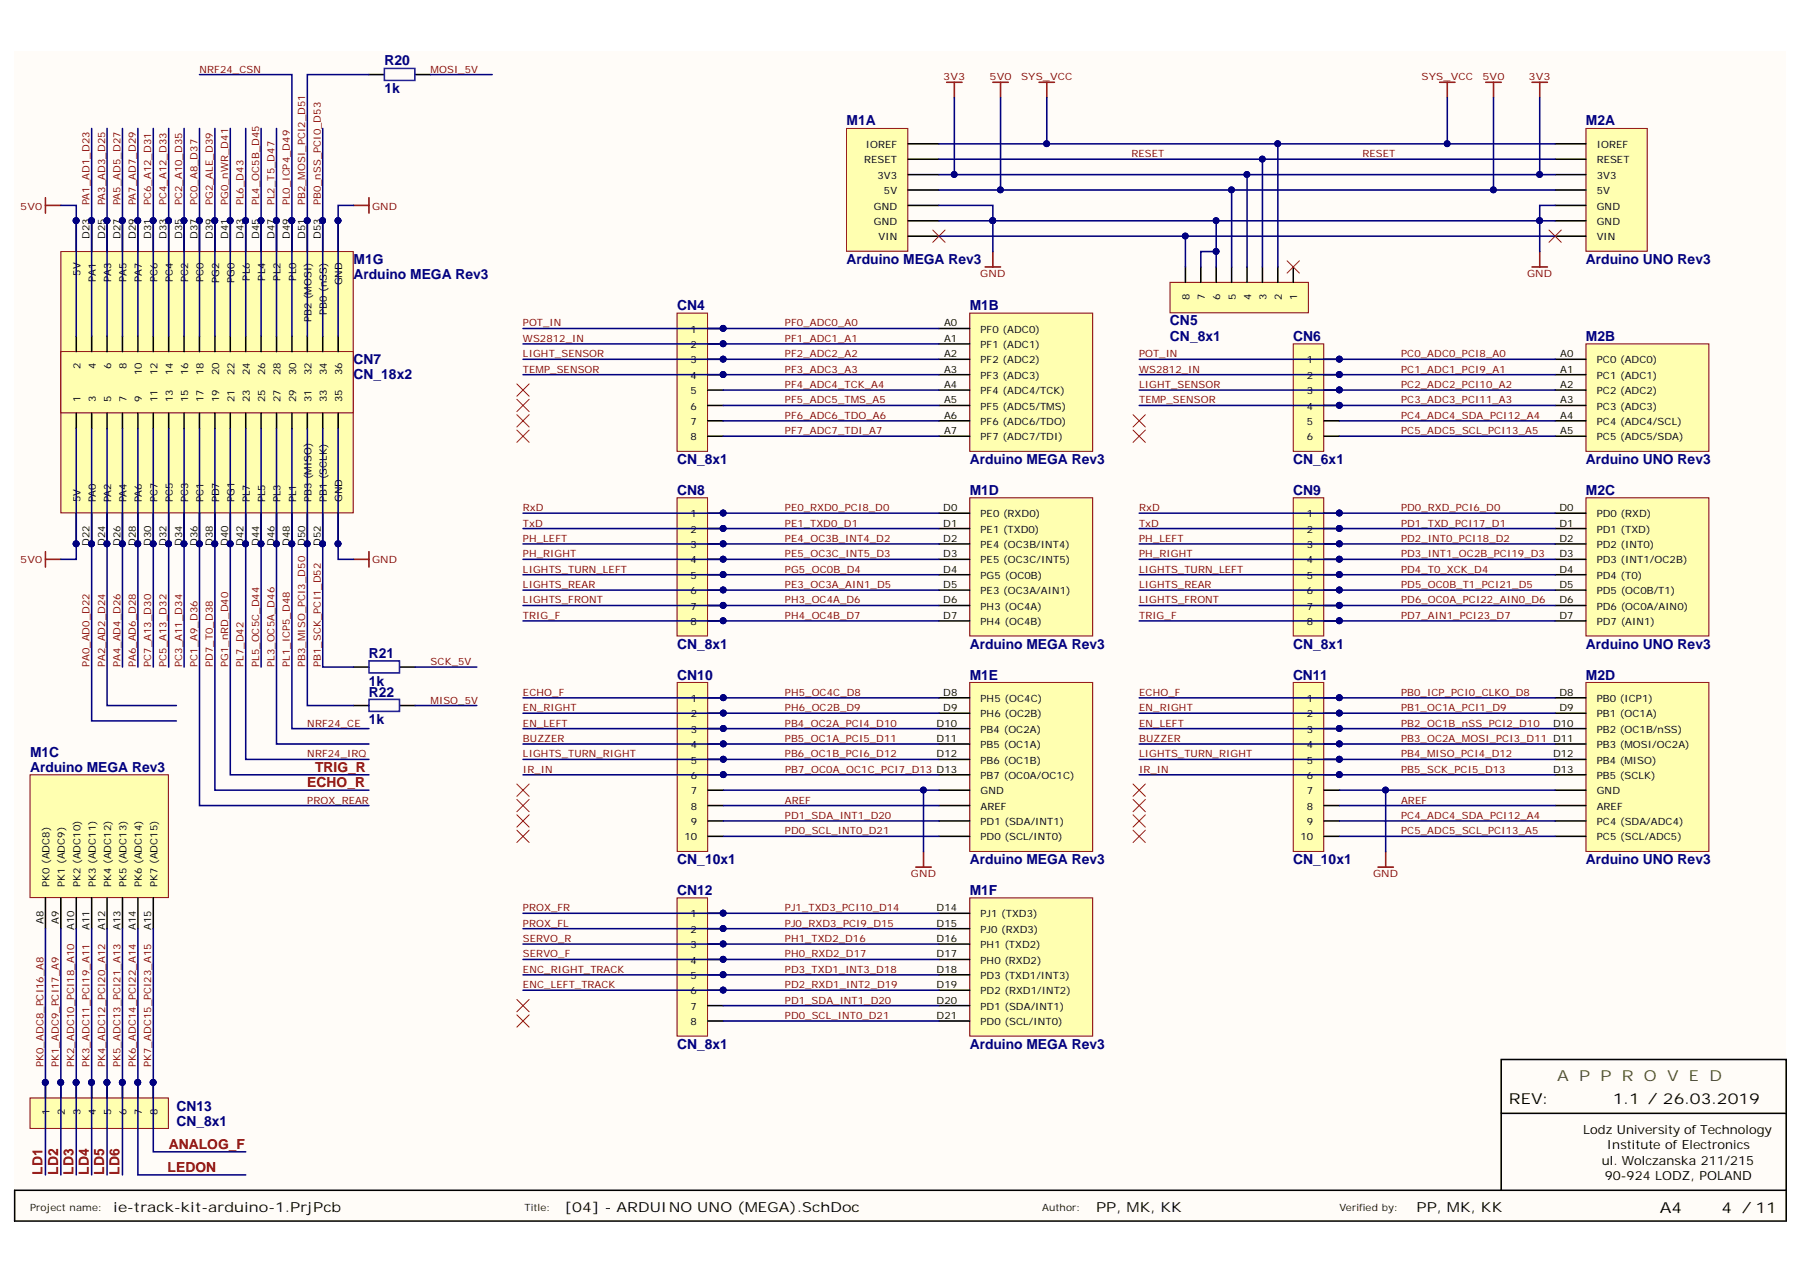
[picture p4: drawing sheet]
<svg xmlns="http://www.w3.org/2000/svg" width="297mm" height="210mm" viewBox="0 0 297 210" stroke-linecap="round" stroke-linejoin="round" font-family="sans-serif">
<defs><g id="words">
<text font-size="2.5" fill="#38761d" x="256.5" y="178.1">A P P R O V E D</text>
<g font-size="2.5">
<text x="248.6" y="181.9">REV:</text>
<text x="265.7" y="181.9">1.1 / 26.03.2019</text>
<text x="273.5" y="199.8">A4</text>
<text x="283.6" y="199.8">4 / 11</text>
</g>
<g font-size="2.3" fill="#000080">
<text x="63.3" y="10.8">R20</text>
<text x="63.3" y="15.3">1k</text>
<text x="139.5" y="20.7">M1A</text>
<text x="261.3" y="20.7">M2A</text>
<text x="58.2" y="43.5">M1G</text>
<text x="58.2" y="46">Arduino MEGA Rev3</text>
<text x="139.5" y="43.5">Arduino MEGA Rev3</text>
<text x="261.3" y="43.5">Arduino UNO Rev3</text>
<text x="111.5" y="51.1">CN4</text>
<text x="159.8" y="51.1">M1B</text>
<text x="192.7" y="53.6">CN5</text>
<text x="58.2" y="60">CN7</text>
<text x="192.7" y="56.2">CN_8x1</text>
<text x="213.1" y="56.2">CN6</text>
<text x="261.3" y="56.2">M2B</text>
<text x="58.2" y="62.5">CN_18x2</text>
<text x="111.5" y="76.4">CN_8x1</text>
<text x="159.8" y="76.4">Arduino MEGA Rev3</text>
<text x="213.1" y="76.4">CN_6x1</text>
<text x="261.3" y="76.4">Arduino UNO Rev3</text>
<text x="111.5" y="81.6">CN8</text>
<text x="159.8" y="81.6">M1D</text>
<text x="213.1" y="81.6">CN9</text>
<text x="261.3" y="81.6">M2C</text>
<text x="111.5" y="106.9">CN_8x1</text>
<text x="159.8" y="106.9">Arduino MEGA Rev3</text>
<text x="213.1" y="106.9">CN_8x1</text>
<text x="261.3" y="106.9">Arduino UNO Rev3</text>
<text x="60.8" y="113">1k</text>
<text x="60.8" y="108.4">R21</text>
<text x="111.6" y="112">CN10</text>
<text x="159.8" y="112">M1E</text>
<text x="213.1" y="112">CN11</text>
<text x="261.3" y="112">M2D</text>
<text x="60.8" y="119.3">1k</text>
<text x="60.8" y="114.8">R22</text>
<text x="4.9" y="124.7">M1C</text>
<text x="4.9" y="127.2">Arduino MEGA Rev3</text>
<text x="111.6" y="142.4">CN_10x1</text>
<text x="159.8" y="142.4">Arduino MEGA Rev3</text>
<text x="213.1" y="142.4">CN_10x1</text>
<text x="261.3" y="142.4">Arduino UNO Rev3</text>
<text x="111.5" y="147.5">CN12</text>
<text x="159.8" y="147.5">M1F</text>
<text x="111.5" y="172.8">CN_8x1</text>
<text x="159.8" y="172.8">Arduino MEGA Rev3</text>
<text x="29.1" y="183">CN13</text>
<text x="29.1" y="185.5">CN_8x1</text>
</g>
<g font-size="2.3" fill="#800000">
<text x="50.6" y="129.7">ECHO_R</text>
<text x="51.9" y="127.2">TRIG_R</text>
<text x="27.8" y="189.3">ANALOG_F</text>
<text x="7" y="193.6" transform="rotate(-90 7 193.6)">LD1</text>
<text x="9.6" y="193.6" transform="rotate(-90 9.6 193.6)">LD2</text>
<text x="12.1" y="193.6" transform="rotate(-90 12.1 193.6)">LD3</text>
<text x="14.6" y="193.6" transform="rotate(-90 14.6 193.6)">LD4</text>
<text x="17.2" y="193.6" transform="rotate(-90 17.2 193.6)">LD5</text>
<text x="19.7" y="193.6" transform="rotate(-90 19.7 193.6)">LD6</text>
<text x="27.6" y="193.1">LEDON</text>
</g>
<g font-size="2.3">
<text x="18.7" y="199.7">ie-track-kit-arduino-1.PrjPcb</text>
<text x="93" y="199.7">[04] - ARDUINO UNO (MEGA).SchDoc</text>
<text x="180.6" y="199.7">PP, MK, KK</text>
<text x="233.4" y="199.7">PP, MK, KK</text>
</g>
<g font-size="2.1">
<text x="260.8" y="186.8">Lodz University of Technology</text>
<text x="263.9" y="191.9">ul. Wolczanska 211/215</text>
<text x="264.7" y="189.4">Institute of Electronics</text>
<text x="264.4" y="194.4">90-924 LODZ, POLAND</text>
</g>
<g font-size="1.7" fill="#800000">
<text x="14.8" y="33.8" transform="rotate(-90 14.8 33.8)">PA1_AD1_D23</text>
<text x="17.3" y="33.8" transform="rotate(-90 17.3 33.8)">PA3_AD3_D25</text>
<text x="19.8" y="33.8" transform="rotate(-90 19.8 33.8)">PA5_AD5_D27</text>
<text x="22.4" y="33.8" transform="rotate(-90 22.4 33.8)">PA7_AD7_D29</text>
<text x="24.9" y="33.8" transform="rotate(-90 24.9 33.8)">PC6_A12_D31</text>
<text x="27.5" y="33.8" transform="rotate(-90 27.5 33.8)">PC4_A12_D33</text>
<text x="30" y="33.8" transform="rotate(-90 30 33.8)">PC2_A10_D35</text>
<text x="32.5" y="33.8" transform="rotate(-90 32.5 33.8)">PC0_A8_D37</text>
<text x="35.1" y="33.8" transform="rotate(-90 35.1 33.8)">PG2_ALE_D39</text>
<text x="37.6" y="33.8" transform="rotate(-90 37.6 33.8)">PG0_nWR_D41</text>
<text x="40.1" y="33.8" transform="rotate(-90 40.1 33.8)">PL6_D43</text>
<text x="42.7" y="33.8" transform="rotate(-90 42.7 33.8)">PL4_OC5B_D45</text>
<text x="45.2" y="33.8" transform="rotate(-90 45.2 33.8)">PL2_T5_D47</text>
<text x="47.8" y="33.8" transform="rotate(-90 47.8 33.8)">PL0_ICP4_D49</text>
<text x="50.3" y="33.8" transform="rotate(-90 50.3 33.8)">PB2_MOSI_PCI2_D51</text>
<text x="52.8" y="33.8" transform="rotate(-90 52.8 33.8)">PB0_nSS_PCI0_D53</text>
<text x="14.8" y="109.9" transform="rotate(-90 14.8 109.9)">PA0_AD0_D22</text>
<text x="17.3" y="109.9" transform="rotate(-90 17.3 109.9)">PA2_AD2_D24</text>
<text x="19.8" y="109.9" transform="rotate(-90 19.8 109.9)">PA4_AD4_D26</text>
<text x="22.4" y="109.9" transform="rotate(-90 22.4 109.9)">PA6_AD6_D28</text>
<text x="24.9" y="109.9" transform="rotate(-90 24.9 109.9)">PC7_A13_D30</text>
<text x="27.5" y="109.9" transform="rotate(-90 27.5 109.9)">PC5_A13_D32</text>
<text x="30" y="109.9" transform="rotate(-90 30 109.9)">PC3_A11_D34</text>
<text x="32.5" y="109.9" transform="rotate(-90 32.5 109.9)">PC1_A9_D36</text>
<text x="35.1" y="109.9" transform="rotate(-90 35.1 109.9)">PD7_T0_D38</text>
<text x="37.6" y="109.9" transform="rotate(-90 37.6 109.9)">PG1_nRD_D40</text>
<text x="40.1" y="109.9" transform="rotate(-90 40.1 109.9)">PL7_D42</text>
<text x="42.7" y="109.9" transform="rotate(-90 42.7 109.9)">PL5_OC5C_D44</text>
<text x="45.2" y="109.9" transform="rotate(-90 45.2 109.9)">PL3_OC5A_D46</text>
<text x="47.8" y="109.9" transform="rotate(-90 47.8 109.9)">PL1_ICP5_D48</text>
<text x="50.3" y="109.9" transform="rotate(-90 50.3 109.9)">PB3_MISO_PCI3_D50</text>
<text x="52.8" y="109.9" transform="rotate(-90 52.8 109.9)">PB1_SCK_PCI1_D52</text>
<text x="7.1" y="175.8" transform="rotate(-90 7.1 175.8)">PK0_ADC8_PCI16_A8</text>
<text x="9.7" y="175.8" transform="rotate(-90 9.7 175.8)">PK1_ADC9_PCI17_A9</text>
<text x="12.2" y="175.8" transform="rotate(-90 12.2 175.8)">PK2_ADC10_PCI18_A10</text>
<text x="14.8" y="175.8" transform="rotate(-90 14.8 175.8)">PK3_ADC11_PCI19_A11</text>
<text x="17.3" y="175.8" transform="rotate(-90 17.3 175.8)">PK4_ADC12_PCI20_A12</text>
<text x="19.8" y="175.8" transform="rotate(-90 19.8 175.8)">PK5_ADC13_PCI21_A13</text>
<text x="22.4" y="175.8" transform="rotate(-90 22.4 175.8)">PK6_ADC14_PCI22_A14</text>
<text x="24.9" y="175.8" transform="rotate(-90 24.9 175.8)">PK7_ADC15_PCI23_A15</text>
</g>
<g font-size="1.7">
<text x="14.8" y="39.4" transform="rotate(-90 14.8 39.4)">D23</text>
<text x="17.3" y="39.4" transform="rotate(-90 17.3 39.4)">D25</text>
<text x="19.8" y="39.4" transform="rotate(-90 19.8 39.4)">D27</text>
<text x="22.4" y="39.4" transform="rotate(-90 22.4 39.4)">D29</text>
<text x="24.9" y="39.4" transform="rotate(-90 24.9 39.4)">D31</text>
<text x="27.5" y="39.4" transform="rotate(-90 27.5 39.4)">D33</text>
<text x="30" y="39.4" transform="rotate(-90 30 39.4)">D35</text>
<text x="32.5" y="39.4" transform="rotate(-90 32.5 39.4)">D37</text>
<text x="35.1" y="39.4" transform="rotate(-90 35.1 39.4)">D39</text>
<text x="37.6" y="39.4" transform="rotate(-90 37.6 39.4)">D41</text>
<text x="40.1" y="39.4" transform="rotate(-90 40.1 39.4)">D43</text>
<text x="42.7" y="39.4" transform="rotate(-90 42.7 39.4)">D45</text>
<text x="45.2" y="39.4" transform="rotate(-90 45.2 39.4)">D47</text>
<text x="47.8" y="39.4" transform="rotate(-90 47.8 39.4)">D49</text>
<text x="50.3" y="39.4" transform="rotate(-90 50.3 39.4)">D51</text>
<text x="52.8" y="39.4" transform="rotate(-90 52.8 39.4)">D53</text>
<text x="13.2" y="45.4" transform="rotate(-90 13.2 45.4)">5V</text>
<text x="15.8" y="46.4" transform="rotate(-90 15.8 46.4)">PA1</text>
<text x="18.3" y="46.4" transform="rotate(-90 18.3 46.4)">PA3</text>
<text x="20.9" y="46.4" transform="rotate(-90 20.9 46.4)">PA5</text>
<text x="23.4" y="46.4" transform="rotate(-90 23.4 46.4)">PA7</text>
<text x="25.9" y="46.4" transform="rotate(-90 25.9 46.4)">PC6</text>
<text x="28.5" y="46.4" transform="rotate(-90 28.5 46.4)">PC4</text>
<text x="31" y="46.4" transform="rotate(-90 31 46.4)">PC2</text>
<text x="33.5" y="46.4" transform="rotate(-90 33.5 46.4)">PC0</text>
<text x="36.1" y="46.6" transform="rotate(-90 36.1 46.6)">PG2</text>
<text x="38.6" y="46.6" transform="rotate(-90 38.6 46.6)">PG0</text>
<text x="41.2" y="46.2" transform="rotate(-90 41.2 46.2)">PL6</text>
<text x="43.7" y="46.2" transform="rotate(-90 43.7 46.2)">PL4</text>
<text x="46.2" y="46.2" transform="rotate(-90 46.2 46.2)">PL2</text>
<text x="48.8" y="46.2" transform="rotate(-90 48.8 46.2)">PL0</text>
<text x="56.4" y="47" transform="rotate(-90 56.4 47)">GND</text>
<text x="51.3" y="53.1" transform="rotate(-90 51.3 53.1)">PB2 (MOSI)</text>
<text x="53.8" y="51.8" transform="rotate(-90 53.8 51.8)">PB0 (nSS)</text>
<text x="196" y="49.4" transform="rotate(-90 196 49.4)">8</text>
<text x="198.5" y="49.4" transform="rotate(-90 198.5 49.4)">7</text>
<text x="201" y="49.4" transform="rotate(-90 201 49.4)">6</text>
<text x="203.6" y="49.4" transform="rotate(-90 203.6 49.4)">5</text>
<text x="206.1" y="49.4" transform="rotate(-90 206.1 49.4)">4</text>
<text x="208.7" y="49.4" transform="rotate(-90 208.7 49.4)">3</text>
<text x="211.2" y="49.4" transform="rotate(-90 211.2 49.4)">2</text>
<text x="213.7" y="49.4" transform="rotate(-90 213.7 49.4)">1</text>
<text x="13.2" y="60.8" transform="rotate(-90 13.2 60.8)">2</text>
<text x="15.8" y="60.8" transform="rotate(-90 15.8 60.8)">4</text>
<text x="18.3" y="60.8" transform="rotate(-90 18.3 60.8)">6</text>
<text x="20.9" y="60.8" transform="rotate(-90 20.9 60.8)">8</text>
<text x="23.4" y="61.8" transform="rotate(-90 23.4 61.8)">10</text>
<text x="25.9" y="61.8" transform="rotate(-90 25.9 61.8)">12</text>
<text x="28.5" y="61.8" transform="rotate(-90 28.5 61.8)">14</text>
<text x="31" y="61.8" transform="rotate(-90 31 61.8)">16</text>
<text x="33.5" y="61.8" transform="rotate(-90 33.5 61.8)">18</text>
<text x="36.1" y="61.8" transform="rotate(-90 36.1 61.8)">20</text>
<text x="38.6" y="61.8" transform="rotate(-90 38.6 61.8)">22</text>
<text x="41.2" y="61.8" transform="rotate(-90 41.2 61.8)">24</text>
<text x="43.7" y="61.8" transform="rotate(-90 43.7 61.8)">26</text>
<text x="46.2" y="61.8" transform="rotate(-90 46.2 61.8)">28</text>
<text x="48.8" y="61.8" transform="rotate(-90 48.8 61.8)">30</text>
<text x="51.3" y="61.8" transform="rotate(-90 51.3 61.8)">32</text>
<text x="53.8" y="61.8" transform="rotate(-90 53.8 61.8)">34</text>
<text x="56.4" y="61.8" transform="rotate(-90 56.4 61.8)">36</text>
<text x="13.2" y="66.3" transform="rotate(-90 13.2 66.3)">1</text>
<text x="15.8" y="66.3" transform="rotate(-90 15.8 66.3)">3</text>
<text x="18.3" y="66.3" transform="rotate(-90 18.3 66.3)">5</text>
<text x="20.9" y="66.3" transform="rotate(-90 20.9 66.3)">7</text>
<text x="23.4" y="66.3" transform="rotate(-90 23.4 66.3)">9</text>
<text x="25.9" y="66.3" transform="rotate(-90 25.9 66.3)">11</text>
<text x="28.5" y="66.3" transform="rotate(-90 28.5 66.3)">13</text>
<text x="31" y="66.3" transform="rotate(-90 31 66.3)">15</text>
<text x="33.5" y="66.3" transform="rotate(-90 33.5 66.3)">17</text>
<text x="36.1" y="66.3" transform="rotate(-90 36.1 66.3)">19</text>
<text x="38.6" y="66.3" transform="rotate(-90 38.6 66.3)">21</text>
<text x="41.2" y="66.3" transform="rotate(-90 41.2 66.3)">23</text>
<text x="43.7" y="66.3" transform="rotate(-90 43.7 66.3)">25</text>
<text x="46.2" y="66.3" transform="rotate(-90 46.2 66.3)">27</text>
<text x="48.8" y="66.3" transform="rotate(-90 48.8 66.3)">29</text>
<text x="51.3" y="66.3" transform="rotate(-90 51.3 66.3)">31</text>
<text x="53.8" y="66.3" transform="rotate(-90 53.8 66.3)">33</text>
<text x="56.4" y="66.3" transform="rotate(-90 56.4 66.3)">35</text>
<text x="13.2" y="82.8" transform="rotate(-90 13.2 82.8)">5V</text>
<text x="15.8" y="82.8" transform="rotate(-90 15.8 82.8)">PA0</text>
<text x="18.3" y="82.8" transform="rotate(-90 18.3 82.8)">PA2</text>
<text x="20.9" y="82.8" transform="rotate(-90 20.9 82.8)">PA4</text>
<text x="23.4" y="82.8" transform="rotate(-90 23.4 82.8)">PA6</text>
<text x="25.9" y="82.8" transform="rotate(-90 25.9 82.8)">PC7</text>
<text x="28.5" y="82.8" transform="rotate(-90 28.5 82.8)">PC5</text>
<text x="31" y="82.8" transform="rotate(-90 31 82.8)">PC3</text>
<text x="33.5" y="82.8" transform="rotate(-90 33.5 82.8)">PC1</text>
<text x="36.1" y="82.8" transform="rotate(-90 36.1 82.8)">PD7</text>
<text x="38.6" y="82.8" transform="rotate(-90 38.6 82.8)">PG1</text>
<text x="41.2" y="82.8" transform="rotate(-90 41.2 82.8)">PL7</text>
<text x="43.7" y="82.8" transform="rotate(-90 43.7 82.8)">PL5</text>
<text x="46.2" y="82.8" transform="rotate(-90 46.2 82.8)">PL3</text>
<text x="48.8" y="82.8" transform="rotate(-90 48.8 82.8)">PL1</text>
<text x="51.3" y="82.8" transform="rotate(-90 51.3 82.8)">PB3 (MISO)</text>
<text x="53.8" y="82.8" transform="rotate(-90 53.8 82.8)">PB1 (SCLK)</text>
<text x="56.4" y="82.8" transform="rotate(-90 56.4 82.8)">GND</text>
<text x="14.8" y="90" transform="rotate(-90 14.8 90)">D22</text>
<text x="17.3" y="90" transform="rotate(-90 17.3 90)">D24</text>
<text x="19.8" y="90" transform="rotate(-90 19.8 90)">D26</text>
<text x="22.4" y="90" transform="rotate(-90 22.4 90)">D28</text>
<text x="24.9" y="90" transform="rotate(-90 24.9 90)">D30</text>
<text x="27.5" y="90" transform="rotate(-90 27.5 90)">D32</text>
<text x="30" y="90" transform="rotate(-90 30 90)">D34</text>
<text x="32.5" y="90" transform="rotate(-90 32.5 90)">D36</text>
<text x="35.1" y="90" transform="rotate(-90 35.1 90)">D38</text>
<text x="37.6" y="90" transform="rotate(-90 37.6 90)">D40</text>
<text x="40.1" y="90" transform="rotate(-90 40.1 90)">D42</text>
<text x="42.7" y="90" transform="rotate(-90 42.7 90)">D44</text>
<text x="45.2" y="90" transform="rotate(-90 45.2 90)">D46</text>
<text x="47.8" y="90" transform="rotate(-90 47.8 90)">D48</text>
<text x="50.3" y="90" transform="rotate(-90 50.3 90)">D50</text>
<text x="52.8" y="90" transform="rotate(-90 52.8 90)">D52</text>
<text x="8.2" y="146.2" transform="rotate(-90 8.2 146.2)">PK0 (ADC8)</text>
<text x="10.7" y="146.2" transform="rotate(-90 10.7 146.2)">PK1 (ADC9)</text>
<text x="13.2" y="146.2" transform="rotate(-90 13.2 146.2)">PK2 (ADC10)</text>
<text x="15.8" y="146.2" transform="rotate(-90 15.8 146.2)">PK3 (ADC11)</text>
<text x="18.3" y="146.2" transform="rotate(-90 18.3 146.2)">PK4 (ADC12)</text>
<text x="20.9" y="146.2" transform="rotate(-90 20.9 146.2)">PK5 (ADC13)</text>
<text x="23.4" y="146.2" transform="rotate(-90 23.4 146.2)">PK6 (ADC14)</text>
<text x="25.9" y="146.2" transform="rotate(-90 25.9 146.2)">PK7 (ADC15)</text>
<text x="7.1" y="152.2" transform="rotate(-90 7.1 152.2)">A8</text>
<text x="9.7" y="152.2" transform="rotate(-90 9.7 152.2)">A9</text>
<text x="12.2" y="153.2" transform="rotate(-90 12.2 153.2)">A10</text>
<text x="14.8" y="153.2" transform="rotate(-90 14.8 153.2)">A11</text>
<text x="17.3" y="153.2" transform="rotate(-90 17.3 153.2)">A12</text>
<text x="19.8" y="153.2" transform="rotate(-90 19.8 153.2)">A13</text>
<text x="22.4" y="153.2" transform="rotate(-90 22.4 153.2)">A14</text>
<text x="24.9" y="153.2" transform="rotate(-90 24.9 153.2)">A15</text>
<text x="8.2" y="183.7" transform="rotate(-90 8.2 183.7)">1</text>
<text x="10.7" y="183.7" transform="rotate(-90 10.7 183.7)">2</text>
<text x="13.2" y="183.7" transform="rotate(-90 13.2 183.7)">3</text>
<text x="15.8" y="183.7" transform="rotate(-90 15.8 183.7)">4</text>
<text x="18.3" y="183.7" transform="rotate(-90 18.3 183.7)">5</text>
<text x="20.9" y="183.7" transform="rotate(-90 20.9 183.7)">6</text>
<text x="23.4" y="183.7" transform="rotate(-90 23.4 183.7)">7</text>
<text x="25.9" y="183.7" transform="rotate(-90 25.9 183.7)">8</text>
</g>
<g font-size="1.6" fill="#800000">
<text x="32.9" y="12">NRF24_CSN</text>
<text x="70.9" y="12">MOSI_5V</text>
<text x="155.4" y="13.2">3V3</text>
<text x="163" y="13.2">5V0</text>
<text x="168.2" y="13.2">SYS_VCC</text>
<text x="234.2" y="13.2">SYS_VCC</text>
<text x="244.2" y="13.2">5V0</text>
<text x="251.8" y="13.2">3V3</text>
<text x="186.4" y="25.9">RESET</text>
<text x="224.5" y="25.9">RESET</text>
<text x="3.3" y="34.5">5V0</text>
<text x="61.3" y="34.5">GND</text>
<text x="161.5" y="45.7">GND</text>
<text x="251.6" y="45.7">GND</text>
<text x="86.2" y="53.8">POT_IN</text>
<text x="129.3" y="53.8">PF0_ADC0_A0</text>
<text x="86.2" y="58.9">LIGHT_SENSOR</text>
<text x="86.2" y="56.3">WS2812_IN</text>
<text x="129.3" y="56.3">PF1_ADC1_A1</text>
<text x="129.3" y="58.9">PF2_ADC2_A2</text>
<text x="187.7" y="58.9">POT_IN</text>
<text x="230.8" y="58.9">PC0_ADC0_PCI8_A0</text>
<text x="86.2" y="61.4">TEMP_SENSOR</text>
<text x="129.3" y="61.4">PF3_ADC3_A3</text>
<text x="129.3" y="63.9">PF4_ADC4_TCK_A4</text>
<text x="187.7" y="61.4">WS2812_IN</text>
<text x="187.7" y="63.9">LIGHT_SENSOR</text>
<text x="230.8" y="61.4">PC1_ADC1_PCI9_A1</text>
<text x="230.8" y="63.9">PC2_ADC2_PCI10_A2</text>
<text x="129.3" y="66.5">PF5_ADC5_TMS_A5</text>
<text x="129.3" y="69">PF6_ADC6_TDO_A6</text>
<text x="129.3" y="71.5">PF7_ADC7_TDI_A7</text>
<text x="187.7" y="66.5">TEMP_SENSOR</text>
<text x="230.8" y="66.5">PC3_ADC3_PCI11_A3</text>
<text x="230.8" y="69">PC4_ADC4_SDA_PCI12_A4</text>
<text x="230.8" y="71.5">PC5_ADC5_SCL_PCI13_A5</text>
<text x="86.2" y="89.3">PH_LEFT</text>
<text x="86.2" y="84.2">RxD</text>
<text x="86.2" y="86.8">TxD</text>
<text x="129.3" y="84.2">PE0_RXD0_PCI8_D0</text>
<text x="129.3" y="86.8">PE1_TXD0_D1</text>
<text x="129.3" y="89.3">PE4_OC3B_INT4_D2</text>
<text x="187.7" y="89.3">PH_LEFT</text>
<text x="187.7" y="84.2">RxD</text>
<text x="187.7" y="86.8">TxD</text>
<text x="230.8" y="84.2">PD0_RXD_PCI6_D0</text>
<text x="230.8" y="86.8">PD1_TXD_PCI17_D1</text>
<text x="230.8" y="89.3">PD2_INT0_PCI18_D2</text>
<text x="3.3" y="92.8">5V0</text>
<text x="61.3" y="92.8">GND</text>
<text x="86.2" y="94.4">LIGHTS_TURN_LEFT</text>
<text x="86.2" y="91.8">PH_RIGHT</text>
<text x="129.3" y="91.8">PE5_OC3C_INT5_D3</text>
<text x="129.3" y="94.4">PG5_OC0B_D4</text>
<text x="187.7" y="94.4">LIGHTS_TURN_LEFT</text>
<text x="187.7" y="91.8">PH_RIGHT</text>
<text x="230.8" y="91.8">PD3_INT1_OC2B_PCI19_D3</text>
<text x="230.8" y="94.4">PD4_T0_XCK_D4</text>
<text x="86.2" y="96.9">LIGHTS_REAR</text>
<text x="86.2" y="99.4">LIGHTS_FRONT</text>
<text x="86.2" y="102">TRIG_F</text>
<text x="129.3" y="96.9">PE3_OC3A_AIN1_D5</text>
<text x="129.3" y="99.4">PH3_OC4A_D6</text>
<text x="129.3" y="102">PH4_OC4B_D7</text>
<text x="187.7" y="96.9">LIGHTS_REAR</text>
<text x="187.7" y="99.4">LIGHTS_FRONT</text>
<text x="187.7" y="102">TRIG_F</text>
<text x="230.8" y="96.9">PD5_OC0B_T1_PCI21_D5</text>
<text x="230.8" y="99.4">PD6_OC0A_PCI22_AIN0_D6</text>
<text x="230.8" y="102">PD7_AIN1_PCI23_D7</text>
<text x="70.9" y="109.6">SCK_5V</text>
<text x="50.6" y="119.7">NRF24_CE</text>
<text x="70.9" y="115.9">MISO_5V</text>
<text x="86.2" y="117.2">EN_RIGHT</text>
<text x="86.2" y="119.7">EN_LEFT</text>
<text x="86.2" y="114.6">ECHO_F</text>
<text x="129.3" y="114.6">PH5_OC4C_D8</text>
<text x="129.3" y="117.2">PH6_OC2B_D9</text>
<text x="129.3" y="119.7">PB4_OC2A_PCI4_D10</text>
<text x="187.7" y="117.2">EN_RIGHT</text>
<text x="187.7" y="119.7">EN_LEFT</text>
<text x="187.7" y="114.6">ECHO_F</text>
<text x="230.8" y="114.6">PB0_ICP_PCI0_CLKO_D8</text>
<text x="230.8" y="117.2">PB1_OC1A_PCI1_D9</text>
<text x="230.8" y="119.7">PB2_OC1B_nSS_PCI2_D10</text>
<text x="50.6" y="124.8">NRF24_IRQ</text>
<text x="86.2" y="124.8">LIGHTS_TURN_RIGHT</text>
<text x="86.2" y="122.2">BUZZER</text>
<text x="129.3" y="122.2">PB5_OC1A_PCI5_D11</text>
<text x="129.3" y="124.8">PB6_OC1B_PCI6_D12</text>
<text x="187.7" y="124.8">LIGHTS_TURN_RIGHT</text>
<text x="187.7" y="122.2">BUZZER</text>
<text x="230.8" y="122.2">PB3_OC2A_MOSI_PCI3_D11 D11</text>
<text x="230.8" y="124.8">PB4_MISO_PCI4_D12</text>
<text x="86.2" y="127.3">IR_IN</text>
<text x="129.3" y="127.3">PB7_OC0A_OC1C_PCI7_D13 D13</text>
<text x="187.7" y="127.3">IR_IN</text>
<text x="230.8" y="127.3">PB5_SCK_PCI5_D13</text>
<text x="50.6" y="132.4">PROX_REAR</text>
<text x="129.3" y="132.4">AREF</text>
<text x="129.3" y="134.9">PD1_SDA_INT1_D20</text>
<text x="129.3" y="137.5">PD0_SCL_INT0_D21</text>
<text x="230.8" y="132.4">AREF</text>
<text x="230.8" y="134.9">PC4_ADC4_SDA_PCI12_A4</text>
<text x="230.8" y="137.5">PC5_ADC5_SCL_PCI13_A5</text>
<text x="150.1" y="144.6">GND</text>
<text x="226.2" y="144.6">GND</text>
<text x="86.2" y="155.2">SERVO_R</text>
<text x="86.2" y="152.7">PROX_FL</text>
<text x="86.2" y="150.1">PROX_FR</text>
<text x="129.3" y="155.2">PH1_TXD2_D16</text>
<text x="129.3" y="152.7">PJ0_RXD3_PCI9_D15</text>
<text x="129.3" y="150.1">PJ1_TXD3_PCI10_D14</text>
<text x="86.2" y="157.7">SERVO_F</text>
<text x="86.2" y="160.3">ENC_RIGHT_TRACK</text>
<text x="129.3" y="160.3">PD3_TXD1_INT3_D18</text>
<text x="129.3" y="157.7">PH0_RXD2_D17</text>
<text x="86.2" y="162.8">ENC_LEFT_TRACK</text>
<text x="129.3" y="165.3">PD1_SDA_INT1_D20</text>
<text x="129.3" y="167.9">PD0_SCL_INT0_D21</text>
<text x="129.3" y="162.8">PD2_RXD1_INT2_D19</text>
</g>
<g font-size="1.6">
<text x="142.4" y="26.9">RESET</text>
<text x="142.6" y="24.4">IOREF</text>
<text x="144.6" y="29.5">3V3</text>
<text x="263" y="24.4">IOREF</text>
<text x="263" y="26.9">RESET</text>
<text x="263" y="29.5">3V3</text>
<text x="144" y="34.5">GND</text>
<text x="145.6" y="32">5V</text>
<text x="263" y="32">5V</text>
<text x="263" y="34.5">GND</text>
<text x="144" y="37.1">GND</text>
<text x="144.7" y="39.6">VIN</text>
<text x="263" y="37.1">GND</text>
<text x="263" y="39.6">VIN</text>
<text x="155.5" y="53.8">A0</text>
<text x="113.8" y="54.8">1</text>
<text x="113.8" y="57.3">2</text>
<text x="113.8" y="59.9">3</text>
<text x="155.5" y="56.3">A1</text>
<text x="155.5" y="58.9">A2</text>
<text x="161.5" y="54.8">PF0 (ADC0)</text>
<text x="161.5" y="57.3">PF1 (ADC1)</text>
<text x="161.5" y="59.9">PF2 (ADC2)</text>
<text x="215.3" y="59.9">1</text>
<text x="257" y="58.9">A0</text>
<text x="263" y="59.9">PC0 (ADC0)</text>
<text x="113.8" y="64.9">5</text>
<text x="113.8" y="62.4">4</text>
<text x="155.5" y="61.4">A3</text>
<text x="155.5" y="63.9">A4</text>
<text x="161.5" y="62.4">PF3 (ADC3)</text>
<text x="161.5" y="64.9">PF4 (ADC4/TCK)</text>
<text x="215.3" y="62.4">2</text>
<text x="215.3" y="64.9">3</text>
<text x="257" y="61.4">A1</text>
<text x="257" y="63.9">A2</text>
<text x="263" y="62.4">PC1 (ADC1)</text>
<text x="263" y="64.9">PC2 (ADC2)</text>
<text x="113.8" y="67.5">6</text>
<text x="113.8" y="70">7</text>
<text x="155.5" y="66.5">A5</text>
<text x="155.5" y="69">A6</text>
<text x="155.5" y="71.5">A7</text>
<text x="161.5" y="67.5">PF5 (ADC5/TMS)</text>
<text x="161.5" y="70">PF6 (ADC6/TDO)</text>
<text x="215.3" y="70">5</text>
<text x="215.3" y="67.5">4</text>
<text x="257" y="66.5">A3</text>
<text x="257" y="69">A4</text>
<text x="257" y="71.5">A5</text>
<text x="263" y="67.5">PC3 (ADC3)</text>
<text x="263" y="70">PC4 (ADC4/SCL)</text>
<text x="113.8" y="72.6">8</text>
<text x="161.5" y="72.6">PF7 (ADC7/TDI)</text>
<text x="215.3" y="72.6">6</text>
<text x="263" y="72.6">PC5 (ADC5/SDA)</text>
<text x="113.8" y="85.2">1</text>
<text x="113.8" y="87.8">2</text>
<text x="155.4" y="84.2">D0</text>
<text x="155.4" y="86.8">D1</text>
<text x="155.4" y="89.3">D2</text>
<text x="161.5" y="85.2">PE0 (RXD0)</text>
<text x="161.5" y="87.8">PE1 (TXD0)</text>
<text x="215.3" y="85.2">1</text>
<text x="215.3" y="87.8">2</text>
<text x="256.9" y="84.2">D0</text>
<text x="256.9" y="86.8">D1</text>
<text x="256.9" y="89.3">D2</text>
<text x="263" y="85.2">PD0 (RXD)</text>
<text x="263" y="87.8">PD1 (TXD)</text>
<text x="113.8" y="95.4">5</text>
<text x="113.8" y="92.8">4</text>
<text x="113.8" y="90.3">3</text>
<text x="155.4" y="91.8">D3</text>
<text x="155.4" y="94.4">D4</text>
<text x="161.5" y="90.3">PE4 (OC3B/INT4)</text>
<text x="161.5" y="92.8">PE5 (OC3C/INT5)</text>
<text x="161.5" y="95.4">PG5 (OC0B)</text>
<text x="215.3" y="95.4">5</text>
<text x="215.3" y="92.8">4</text>
<text x="215.3" y="90.3">3</text>
<text x="256.9" y="91.8">D3</text>
<text x="256.9" y="94.4">D4</text>
<text x="263" y="90.3">PD2 (INT0)</text>
<text x="263" y="92.8">PD3 (INT1/OC2B)</text>
<text x="263" y="95.4">PD4 (T0)</text>
<text x="113.8" y="97.9">6</text>
<text x="113.8" y="100.4">7</text>
<text x="155.4" y="96.9">D5</text>
<text x="155.4" y="99.4">D6</text>
<text x="155.4" y="102">D7</text>
<text x="161.5" y="97.9">PE3 (OC3A/AIN1)</text>
<text x="161.5" y="100.4">PH3 (OC4A)</text>
<text x="215.3" y="97.9">6</text>
<text x="215.3" y="100.4">7</text>
<text x="256.9" y="96.9">D5</text>
<text x="256.9" y="99.4">D6</text>
<text x="256.9" y="102">D7</text>
<text x="263" y="97.9">PD5 (OC0B/T1)</text>
<text x="263" y="100.4">PD6 (OC0A/AIN0)</text>
<text x="113.8" y="103">8</text>
<text x="161.5" y="103">PH4 (OC4B)</text>
<text x="215.3" y="103">8</text>
<text x="263" y="103">PD7 (AIN1)</text>
<text x="113.8" y="115.7">1</text>
<text x="113.8" y="118.2">2</text>
<text x="154.3" y="119.7">D10</text>
<text x="155.4" y="114.6">D8</text>
<text x="155.4" y="117.2">D9</text>
<text x="161.5" y="115.7">PH5 (OC4C)</text>
<text x="161.5" y="118.2">PH6 (OC2B)</text>
<text x="215.3" y="115.7">1</text>
<text x="215.3" y="118.2">2</text>
<text x="255.9" y="119.7">D10</text>
<text x="256.9" y="114.6">D8</text>
<text x="256.9" y="117.2">D9</text>
<text x="263" y="115.7">PB0 (ICP1)</text>
<text x="263" y="118.2">PB1 (OC1A)</text>
<text x="113.8" y="125.8">5</text>
<text x="113.8" y="123.3">4</text>
<text x="113.8" y="120.7">3</text>
<text x="154.3" y="122.2">D11</text>
<text x="154.3" y="124.8">D12</text>
<text x="161.5" y="120.7">PB4 (OC2A)</text>
<text x="161.5" y="123.3">PB5 (OC1A)</text>
<text x="161.5" y="125.8">PB6 (OC1B)</text>
<text x="215.3" y="125.8">5</text>
<text x="215.3" y="123.3">4</text>
<text x="215.3" y="120.7">3</text>
<text x="255.9" y="124.8">D12</text>
<text x="263" y="120.7">PB2 (OC1B/nSS)</text>
<text x="263" y="123.3">PB3 (MOSI/OC2A)</text>
<text x="263" y="125.8">PB4 (MISO)</text>
<text x="113.8" y="128.3">6</text>
<text x="113.8" y="130.9">7</text>
<text x="161.5" y="128.3">PB7 (OC0A/OC1C)</text>
<text x="161.5" y="130.9">GND</text>
<text x="215.3" y="128.3">6</text>
<text x="215.3" y="130.9">7</text>
<text x="255.9" y="127.3">D13</text>
<text x="263" y="128.3">PB5 (SCLK)</text>
<text x="263" y="130.9">GND</text>
<text x="113.8" y="135.9">9</text>
<text x="113.8" y="133.4">8</text>
<text x="161.5" y="133.4">AREF</text>
<text x="161.5" y="135.9">PD1 (SDA/INT1)</text>
<text x="215.3" y="135.9">9</text>
<text x="215.3" y="133.4">8</text>
<text x="263" y="133.4">AREF</text>
<text x="263" y="135.9">PC4 (SDA/ADC4)</text>
<text x="112.8" y="138.5">10</text>
<text x="161.5" y="138.5">PD0 (SCL/INT0)</text>
<text x="214.2" y="138.5">10</text>
<text x="263" y="138.5">PC5 (SCL/ADC5)</text>
<text x="113.8" y="151.2">1</text>
<text x="113.8" y="153.7">2</text>
<text x="154.3" y="150.1">D14</text>
<text x="154.3" y="152.7">D15</text>
<text x="154.3" y="155.2">D16</text>
<text x="161.5" y="151.2">PJ1 (TXD3)</text>
<text x="161.5" y="153.7">PJ0 (RXD3)</text>
<text x="113.8" y="161.3">5</text>
<text x="113.8" y="158.8">4</text>
<text x="113.8" y="156.2">3</text>
<text x="154.3" y="157.7">D17</text>
<text x="154.3" y="160.3">D18</text>
<text x="161.5" y="156.2">PH1 (TXD2)</text>
<text x="161.5" y="158.8">PH0 (RXD2)</text>
<text x="161.5" y="161.3">PD3 (TXD1/INT3)</text>
<text x="113.8" y="163.8">6</text>
<text x="113.8" y="166.4">7</text>
<text x="154.3" y="162.8">D19</text>
<text x="154.3" y="165.3">D20</text>
<text x="154.3" y="167.9">D21</text>
<text x="161.5" y="163.8">PD2 (RXD1/INT2)</text>
<text x="161.5" y="166.4">PD1 (SDA/INT1)</text>
<text x="113.8" y="168.9">8</text>
<text x="161.5" y="168.9">PD0 (SCL/INT0)</text>
</g>
<g font-size="1.6" fill="#101010">
<text x="4.9" y="199.4">Project name:</text>
<text x="86.4" y="199.4">Title:</text>
<text x="171.7" y="199.4">Author:</text>
<text x="220.7" y="199.4">Verified by:</text>
</g>
</g></defs>
<path d="M2.4 8.5h291.8v192.6h-291.8z" fill="#fffcf8"/>
<path d="M247.3 196.1v-12.7h47v17.8h-291.9v-5.1h291.9M247.3 183.4v-8.8h47v8.8" fill="none" stroke="#000" stroke-width=".25"/>
<path d="M159.8 51.6h20.2v22.8h-20.2z" fill="#ffffb0" stroke="#800000" stroke-width=".16"/>
<path d="M154.7 54.1h5.1M154.7 56.7h5.1M154.7 59.2h5.1M154.7 61.7h5.1M154.7 64.3h5.1M154.7 66.8h5.1M154.7 69.3h5.1M154.7 71.9h5.1" fill="none" stroke="#000" stroke-width=".25"/>
<path d="M4.9 127.7h22.8v20.2h-22.8z" fill="#ffffb0" stroke="#800000" stroke-width=".16"/>
<path d="M7.5 147.9v5.1M10 147.9v5.1M12.6 147.9v5.1M15.1 147.9v5.1M17.6 147.9v5.1M20.2 147.9v5.1M22.7 147.9v5.1M25.3 147.9v5.1" fill="none" stroke="#000" stroke-width=".25"/>
<path d="M159.8 82h20.2v22.8h-20.2z" fill="#ffffb0" stroke="#800000" stroke-width=".16"/>
<path d="M154.7 84.6h5.1M154.7 87.1h5.1M154.7 89.6h5.1M154.7 92.2h5.1M154.7 94.7h5.1M154.7 97.2h5.1M154.7 99.8h5.1M154.7 102.3h5.1" fill="none" stroke="#000" stroke-width=".25"/>
<path d="M159.8 112.4h20.2v27.9h-20.2z" fill="#ffffb0" stroke="#800000" stroke-width=".16"/>
<path d="M154.7 115h5.1M154.7 117.5h5.1M154.7 120h5.1M154.7 122.6h5.1M154.7 125.1h5.1M154.7 127.7h5.1M154.7 130.2h5.1M154.7 132.7h5.1M154.7 135.3h5.1M154.7 137.8h5.1" fill="none" stroke="#000" stroke-width=".25"/>
<path d="M159.8 147.9h20.2v22.8h-20.2z" fill="#ffffb0" stroke="#800000" stroke-width=".16"/>
<path d="M154.7 150.5h5.1M154.7 153h5.1M154.7 155.5h5.1M154.7 158.1h5.1M154.7 160.6h5.1M154.7 163.1h5.1M154.7 165.7h5.1M154.7 168.2h5.1" fill="none" stroke="#000" stroke-width=".25"/>
<path d="M162.3 44h2.5M163.6 41.4v2.6" fill="none" stroke="#800000" stroke-width=".25"/>
<path d="M10 41.4h48.2v43.1h-48.2z" fill="#ffffb0" stroke="#800000" stroke-width=".16"/>
<g fill="none" stroke="#000" stroke-width=".25">
<path d="M12.6 36.4v5M15.1 36.4v5M17.6 36.4v5M20.2 36.4v5M22.7 36.4v5M25.3 36.4v5M27.8 36.4v5M30.3 36.4v5M32.9 36.4v5M35.4 36.4v5M37.9 36.4v5M40.5 36.4v5"/>
<path d="M43 36.4v5M45.6 36.4v5M48.1 36.4v5M50.6 36.4v5M53.2 36.4v5M55.7 36.4v5M12.6 84.6v5M15.1 84.6v5M17.6 84.6v5M20.2 84.6v5M22.7 84.6v5M25.3 84.6v5"/>
<path d="M27.8 84.6v5M30.3 84.6v5M32.9 84.6v5M35.4 84.6v5M37.9 84.6v5M40.5 84.6v5M43 84.6v5M45.6 84.6v5M48.1 84.6v5M50.6 84.6v5M53.2 84.6v5M55.7 84.6v5"/>
</g>
<g fill="#000080" stroke="#000080" stroke-width=".16">
<circle cx="12.5" cy="89.6" r=".48"/>
<circle cx="12.5" cy="36.4" r=".48"/>
<circle cx="15.1" cy="89.6" r=".48"/>
<circle cx="15.1" cy="36.4" r=".48"/>
<circle cx="17.6" cy="89.6" r=".48"/>
<circle cx="17.6" cy="36.4" r=".48"/>
<circle cx="20.2" cy="89.6" r=".48"/>
<circle cx="20.2" cy="36.4" r=".48"/>
<circle cx="22.7" cy="89.6" r=".48"/>
<circle cx="22.7" cy="36.4" r=".48"/>
<circle cx="25.2" cy="89.6" r=".48"/>
<circle cx="25.2" cy="36.4" r=".48"/>
<circle cx="27.8" cy="89.6" r=".48"/>
<circle cx="27.8" cy="36.4" r=".48"/>
<circle cx="30.3" cy="89.6" r=".48"/>
<circle cx="30.3" cy="36.4" r=".48"/>
<circle cx="32.8" cy="89.6" r=".48"/>
<circle cx="32.8" cy="36.4" r=".48"/>
<circle cx="35.4" cy="89.6" r=".48"/>
<circle cx="35.4" cy="36.4" r=".48"/>
<circle cx="37.9" cy="89.6" r=".48"/>
<circle cx="37.9" cy="36.4" r=".48"/>
<circle cx="40.5" cy="89.6" r=".48"/>
<circle cx="40.5" cy="36.4" r=".48"/>
<circle cx="43" cy="89.6" r=".48"/>
<circle cx="43" cy="36.4" r=".48"/>
<circle cx="45.5" cy="89.6" r=".48"/>
<circle cx="45.5" cy="36.4" r=".48"/>
<circle cx="48.1" cy="89.6" r=".48"/>
<circle cx="48.1" cy="36.4" r=".48"/>
<circle cx="50.6" cy="89.6" r=".48"/>
<circle cx="50.6" cy="36.4" r=".48"/>
<circle cx="53.1" cy="89.6" r=".48"/>
<circle cx="53.1" cy="36.4" r=".48"/>
<circle cx="55.7" cy="89.6" r=".48"/>
<circle cx="55.7" cy="36.4" r=".48"/>
</g>
<path d="M58.2 92.2h2.6M60.8 90.9v2.5" fill="none" stroke="#800000" stroke-width=".25"/>
<path d="M139.5 21.2h10.1v20.2h-10.1z" fill="#ffffb0" stroke="#800000" stroke-width=".16"/>
<path d="M149.6 23.7h5.1M149.6 26.2h5.1M149.6 28.8h5.1M149.6 31.3h5.1M149.6 33.8h5.1M149.6 36.4h5.1M149.6 38.9h5.1" fill="none" stroke="#000" stroke-width=".25"/>
<path d="M58.2 33.8h2.6M60.8 32.6v2.5" fill="none" stroke="#800000" stroke-width=".25"/>
<path d="M261.3 21.2h10.1v20.2h-10.1z" fill="#ffffb0" stroke="#800000" stroke-width=".16"/>
<path d="M256.2 23.7h5.1M256.2 26.2h5.1M256.2 28.8h5.1M256.2 31.3h5.1M256.2 33.8h5.1M256.2 36.4h5.1M256.2 38.9h5.1" fill="none" stroke="#000" stroke-width=".25"/>
<path d="M261.3 56.7h20.2v17.7h-20.2z" fill="#ffffb0" stroke="#800000" stroke-width=".16"/>
<path d="M256.2 59.2h5.1M256.2 61.7h5.1M256.2 64.3h5.1M256.2 66.8h5.1M256.2 69.3h5.1M256.2 71.9h5.1" fill="none" stroke="#000" stroke-width=".25"/>
<path d="M261.3 82h20.2v22.8h-20.2z" fill="#ffffb0" stroke="#800000" stroke-width=".16"/>
<path d="M256.2 84.6h5.1M256.2 87.1h5.1M256.2 89.6h5.1M256.2 92.2h5.1M256.2 94.7h5.1M256.2 97.2h5.1M256.2 99.8h5.1M256.2 102.3h5.1" fill="none" stroke="#000" stroke-width=".25"/>
<path d="M261.3 112.4h20.2v27.9h-20.2z" fill="#ffffb0" stroke="#800000" stroke-width=".16"/>
<path d="M256.2 115h5.1M256.2 117.5h5.1M256.2 120h5.1M256.2 122.6h5.1M256.2 125.1h5.1M256.2 127.7h5.1M256.2 130.2h5.1M256.2 132.7h5.1M256.2 135.3h5.1M256.2 137.8h5.1" fill="none" stroke="#000" stroke-width=".25"/>
<g fill="none" stroke="#800000" stroke-width=".25">
<path d="M156 13.6h2.5M157.2 13.6v2.5M163.6 13.6h2.5M164.8 13.6v2.5M171.2 13.6h2.5M172.5 13.6v2.5M237.2 13.6h2.5M238.4 13.6v2.5M244.8 13.6h2.5M246.1 13.6v2.5M252.4 13.6h2.5M253.7 13.6v2.5"/>
<path d="M7.5 32.6v2.5M7.5 33.8h2.5M252.4 44h2.5M253.7 41.4v2.6M7.5 90.9v2.5M7.5 92.2h2.5"/>
</g>
<path d="M153.7 37.9l2 2M155.7 37.9l-2 2M255.2 37.9l2 2M257.2 37.9l-2 2" fill="none" stroke="#f00" stroke-width=".16"/>
<path d="M111.5 51.6h5.1v22.8h-5.1z" fill="#ffffb0" stroke="#800000" stroke-width=".16"/>
<path d="M116.6 54.1h2.6M116.6 56.7h2.6M116.6 59.2h2.6M116.6 71.9h2.6M116.6 66.8h2.6M116.6 69.3h2.6M116.6 64.3h2.6M116.6 61.7h2.6" fill="none" stroke="#000" stroke-width=".25"/>
<g fill="#000080" stroke="#000080" stroke-width=".16">
<circle cx="119.1" cy="61.7" r=".48"/>
<circle cx="119.1" cy="54.1" r=".48"/>
<circle cx="119.1" cy="56.6" r=".48"/>
<circle cx="119.1" cy="59.2" r=".48"/>
</g>
<path d="M111.5 82h5.1v22.8h-5.1z" fill="#ffffb0" stroke="#800000" stroke-width=".16"/>
<path d="M116.6 97.2h2.6M116.6 99.8h2.6M116.6 94.7h2.6M116.6 92.2h2.6M116.6 84.6h2.6M116.6 87.1h2.6M116.6 89.6h2.6M116.6 102.3h2.6" fill="none" stroke="#000" stroke-width=".25"/>
<g fill="#000080" stroke="#000080" stroke-width=".16">
<circle cx="119.1" cy="102.3" r=".48"/>
<circle cx="119.1" cy="97.2" r=".48"/>
<circle cx="119.1" cy="99.7" r=".48"/>
<circle cx="119.1" cy="94.7" r=".48"/>
<circle cx="119.1" cy="92.1" r=".48"/>
<circle cx="119.1" cy="84.5" r=".48"/>
<circle cx="119.1" cy="87.1" r=".48"/>
<circle cx="119.1" cy="89.6" r=".48"/>
</g>
<path d="M111.5 147.9h5.1v22.8h-5.1z" fill="#ffffb0" stroke="#800000" stroke-width=".16"/>
<path d="M116.6 158.1h2.6M116.6 150.5h2.6M116.6 153h2.6M116.6 155.5h2.6M116.6 168.2h2.6M116.6 163.1h2.6M116.6 165.7h2.6M116.6 160.6h2.6" fill="none" stroke="#000" stroke-width=".25"/>
<g fill="#000080" stroke="#000080" stroke-width=".16">
<circle cx="119.1" cy="163.1" r=".48"/>
<circle cx="119.1" cy="160.6" r=".48"/>
<circle cx="119.1" cy="158.1" r=".48"/>
<circle cx="119.1" cy="150.4" r=".48"/>
<circle cx="119.1" cy="153" r=".48"/>
<circle cx="119.1" cy="155.5" r=".48"/>
</g>
<path d="M150.9 142.9h2.5M152.1 140.3v2.6" fill="none" stroke="#800000" stroke-width=".25"/>
<path d="M111.6 112.4h5v27.9h-5z" fill="#ffffb0" stroke="#800000" stroke-width=".16"/>
<path d="M116.6 115h2.6M116.6 117.5h2.6M116.6 137.8h2.6M116.6 135.3h2.6M116.6 132.7h2.6M116.6 127.7h2.6M116.6 130.2h2.6M116.6 125.1h2.6M116.6 122.6h2.6M116.6 120h2.6" fill="none" stroke="#000" stroke-width=".25"/>
<g fill="#000080" stroke="#000080" stroke-width=".16">
<circle cx="119.2" cy="127.6" r=".48"/>
<circle cx="119.2" cy="125.1" r=".48"/>
<circle cx="119.2" cy="122.6" r=".48"/>
<circle cx="119.2" cy="115" r=".48"/>
<circle cx="119.2" cy="117.5" r=".48"/>
<circle cx="119.2" cy="120" r=".48"/>
</g>
<path d="M213.1 112.4h5v27.9h-5z" fill="#ffffb0" stroke="#800000" stroke-width=".16"/>
<path d="M218.1 115h2.6M218.1 117.5h2.6M218.1 137.8h2.6M218.1 135.3h2.6M218.1 132.7h2.6M218.1 127.7h2.6M218.1 130.2h2.6M218.1 125.1h2.6M218.1 122.6h2.6M218.1 120h2.6" fill="none" stroke="#000" stroke-width=".25"/>
<g fill="#000080" stroke="#000080" stroke-width=".16">
<circle cx="220.6" cy="127.6" r=".48"/>
<circle cx="220.6" cy="125.1" r=".48"/>
<circle cx="220.6" cy="122.6" r=".48"/>
<circle cx="220.6" cy="115" r=".48"/>
<circle cx="220.6" cy="117.5" r=".48"/>
<circle cx="220.6" cy="120" r=".48"/>
</g>
<path d="M227 142.9h2.6M228.3 140.3v2.6" fill="none" stroke="#800000" stroke-width=".25"/>
<path d="M213.1 82h5v22.8h-5z" fill="#ffffb0" stroke="#800000" stroke-width=".16"/>
<path d="M218.1 97.2h2.6M218.1 99.8h2.6M218.1 94.7h2.6M218.1 92.2h2.6M218.1 84.6h2.6M218.1 87.1h2.6M218.1 89.6h2.6M218.1 102.3h2.6" fill="none" stroke="#000" stroke-width=".25"/>
<g fill="#000080" stroke="#000080" stroke-width=".16">
<circle cx="220.6" cy="102.3" r=".48"/>
<circle cx="220.6" cy="97.2" r=".48"/>
<circle cx="220.6" cy="99.7" r=".48"/>
<circle cx="220.6" cy="94.7" r=".48"/>
<circle cx="220.6" cy="92.1" r=".48"/>
<circle cx="220.6" cy="84.5" r=".48"/>
<circle cx="220.6" cy="87.1" r=".48"/>
<circle cx="220.6" cy="89.6" r=".48"/>
</g>
<path d="M213.1 56.7h5v17.7h-5z" fill="#ffffb0" stroke="#800000" stroke-width=".16"/>
<path d="M218.1 59.2h2.6M218.1 71.9h2.6M218.1 69.3h2.6M218.1 66.8h2.6M218.1 61.7h2.6M218.1 64.3h2.6" fill="none" stroke="#000" stroke-width=".25"/>
<g fill="#000080" stroke="#000080" stroke-width=".16">
<circle cx="220.6" cy="66.8" r=".48"/>
<circle cx="220.6" cy="59.2" r=".48"/>
<circle cx="220.6" cy="61.7" r=".48"/>
<circle cx="220.6" cy="64.2" r=".48"/>
</g>
<path d="M4.9 180.9h22.8v5h-22.8z" fill="#ffffb0" stroke="#800000" stroke-width=".16"/>
<path d="M7.5 178.4v2.5M10 178.4v2.5M12.6 178.4v2.5M15.1 178.4v2.5M17.6 178.4v2.5M20.2 178.4v2.5M22.7 178.4v2.5M25.3 178.4v2.5" fill="none" stroke="#000" stroke-width=".25"/>
<g fill="#000080" stroke="#000080" stroke-width=".16">
<circle cx="25.2" cy="178.3" r=".48"/>
<circle cx="20.2" cy="178.3" r=".48"/>
<circle cx="22.7" cy="178.3" r=".48"/>
<circle cx="17.6" cy="178.3" r=".48"/>
<circle cx="15.1" cy="178.3" r=".48"/>
<circle cx="7.5" cy="178.3" r=".48"/>
<circle cx="10" cy="178.3" r=".48"/>
<circle cx="12.5" cy="178.3" r=".48"/>
</g>
<path d="M10 57.9h48.2v10.1h-48.2z" fill="#ffffb0" stroke="#800000" stroke-width=".16"/>
<g fill="none" stroke="#000" stroke-width=".25">
<path d="M12.6 55.4v2.5M15.1 55.4v2.5M17.6 55.4v2.5M20.2 55.4v2.5M22.7 55.4v2.5M25.3 55.4v2.5M27.8 55.4v2.5M30.3 55.4v2.5M32.9 55.4v2.5M35.4 55.4v2.5M37.9 55.4v2.5M40.5 55.4v2.5"/>
<path d="M43 55.4v2.5M45.6 55.4v2.5M48.1 55.4v2.5M50.6 55.4v2.5M53.2 55.4v2.5M55.7 55.4v2.5M12.6 68.1v2.5M15.1 68.1v2.5M17.6 68.1v2.5M20.2 68.1v2.5M22.7 68.1v2.5M25.3 68.1v2.5"/>
<path d="M27.8 68.1v2.5M30.3 68.1v2.5M32.9 68.1v2.5M35.4 68.1v2.5M37.9 68.1v2.5M40.5 68.1v2.5M43 68.1v2.5M45.6 68.1v2.5M48.1 68.1v2.5M50.6 68.1v2.5M53.2 68.1v2.5M55.7 68.1v2.5"/>
</g>
<path d="M192.8 46.5h22.7v5h-22.7z" fill="#ffffb0" stroke="#800000" stroke-width=".16"/>
<g fill="none" stroke="#000" stroke-width=".25">
<path d="M60.8 12.3h2.5M68.4 12.3h2.5M195.3 44v2.5M197.8 44v2.5M200.4 44v2.5M202.9 44v2.5M205.4 44v2.5M208 44v2.5M210.5 44v2.5M213.1 44v2.5M58.2 109.9h2.6M58.2 116.2h2.6"/>
<path d="M65.9 109.9h2.5M65.9 116.2h2.5"/>
</g>
<g fill="none" stroke="#f00" stroke-width=".16">
<path d="M212 43l2.1 2M214.1 43l-2.1 2M85.1 63.3l2.1 2M85.1 65.8l2.1 2M85.1 68.3l2.1 2.1M85.1 70.9l2.1 2M87.2 63.3l-2.1 2M87.2 65.8l-2.1 2M87.2 68.3l-2.1 2.1M87.2 70.9l-2.1 2M186.7 68.3l2 2.1M186.7 70.9l2 2"/>
<path d="M188.7 68.3l-2 2.1M188.7 70.9l-2 2M85.1 134.2l2.1 2.1M85.1 136.8l2.1 2M85.1 131.7l2.1 2M85.1 129.2l2.1 2M87.2 134.2l-2.1 2.1M87.2 136.8l-2.1 2M87.2 131.7l-2.1 2M87.2 129.2l-2.1 2M186.7 134.2l2 2.1M186.7 136.8l2 2"/>
<path d="M186.7 131.7l2 2M186.7 129.2l2 2M188.7 134.2l-2 2.1M188.7 136.8l-2 2M188.7 131.7l-2 2M188.7 129.2l-2 2M85.1 164.7l2.1 2M85.1 167.2l2.1 2M87.2 164.7l-2.1 2M87.2 167.2l-2.1 2"/>
</g>
<path d="M63.3 11.3h5v2h-5zM60.8 108.9h5v2h-5zM60.8 115.2h5v2h-5z" fill="none" stroke="#00f" stroke-width=".25"/>
<g fill="none" stroke="#000080" stroke-width=".25">
<path d="M32.9 12.3h15.2v43.1M60.8 12.3h-10.2v43.1M70.9 12.3h10.2M157.2 16.1v12.7h-2.5M164.8 16.1v15.2h-10.1M172.5 16.1v7.6h-17.8M238.4 16.1v7.6h17.8M246.1 16.1v15.2h10.1M253.7 16.1v12.7h2.5M10 33.8h2.6v21.6M15.1 21.2v34.2M17.6 21.2v34.2"/>
<path d="M20.2 21.2v34.2M22.7 21.2v34.2M25.3 21.2v34.2M27.8 21.2v34.2M30.3 21.2v34.2M32.9 21.2v34.2M35.4 21.2v34.2M37.9 21.2v34.2M40.5 21.2v34.2M43 21.2v34.2M45.6 21.2v34.2M53.2 21.2v34.2"/>
<path d="M58.2 33.8h-2.5v21.6M154.7 33.8h8.9v2.6M154.7 38.9h101.5M154.7 26.2h101.5M154.7 36.4h8.9M157.2 28.8h96.5M163.6 36.4v5M164.8 31.3h81.3M172.5 23.7h65.9M195.3 38.9v5.1M200.4 36.4v7.6M202.9 31.3v12.7"/>
<path d="M205.4 28.8v15.2M208 26.2v17.8M210.5 23.7v20.3M256.2 36.4h-2.5v5M256.2 33.8h-2.5v2.6h-90.1M86.2 54.1h68.5M86.2 56.7h68.5M86.2 59.2h68.5M187.7 59.2h68.5M200.4 41.4h-2.6v2.6M12.6 70.6v21.6h-2.6M15.1 70.6v48.2h14"/>
<path d="M17.6 70.6v45.6h11.5M20.2 70.6v39.3M22.7 70.6v39.3M25.3 70.6v39.3M27.8 70.6v39.3M30.3 70.6v39.3M32.9 70.6v62.1h27.9M35.4 70.6v59.6h25.4M37.9 70.6v57.1h22.9M40.5 70.6v54.5h20.3M43 70.6v39.3M45.6 70.6v52h15.2"/>
<path d="M48.1 70.6v49.4h12.7M50.6 70.6v45.6h7.6M53.2 70.6v39.3h5M55.7 70.6v21.6h2.5M86.2 61.7h68.5M119.2 71.9h35.5M119.2 69.3h35.5M119.2 66.8h35.5M119.2 64.3h35.5M187.7 61.7h68.5M187.7 64.3h68.5M187.7 66.8h68.5"/>
<path d="M220.7 71.9h35.5M220.7 69.3h35.5M86.2 89.6h68.5M86.2 92.2h68.5M86.2 94.7h68.5M86.2 97.2h68.5M86.2 99.8h68.5M86.2 84.6h68.5M86.2 87.1h68.5M187.7 89.6h68.5M187.7 92.2h68.5M187.7 94.7h68.5"/>
<path d="M187.7 97.2h68.5M187.7 99.8h68.5M187.7 84.6h68.5M187.7 87.1h68.5M68.4 109.9h10.1M68.4 116.2h10.1M86.2 102.3h68.5M86.2 115h68.5M86.2 117.5h68.5M187.7 102.3h68.5M187.7 115h68.5M187.7 117.5h68.5"/>
<path d="M86.2 120h68.5M86.2 122.6h68.5M86.2 125.1h68.5M86.2 127.7h68.5M119.2 130.2h35.5M119.2 137.8h35.5M119.2 135.3h35.5M119.2 132.7h35.5M152.1 130.2v10.1M187.7 120h68.5M187.7 122.6h68.5M187.7 125.1h68.5"/>
<path d="M187.7 127.7h68.5M220.7 130.2h35.5M220.7 137.8h35.5M220.7 135.3h35.5M220.7 132.7h35.5M228.3 130.2v10.1M7.5 153v40.6M10 153v40.6M12.6 153v40.6M15.1 153v40.6M17.6 153v40.6M20.2 153v40.6"/>
<path d="M22.7 153v40.6h17.8M25.3 153v36.8h15.2M86.2 150.5h68.5M86.2 153h68.5M86.2 155.5h68.5M86.2 158.1h68.5M86.2 160.6h68.5M86.2 163.1h68.5M119.2 168.2h35.5M119.2 165.7h35.5"/>
</g>
<g fill="#000080" stroke="#000080" stroke-width=".16">
<circle cx="157.2" cy="28.7" r=".48"/>
<circle cx="172.4" cy="23.7" r=".48"/>
<circle cx="164.8" cy="31.3" r=".48"/>
<circle cx="163.5" cy="36.4" r=".48"/>
<circle cx="253.6" cy="36.4" r=".48"/>
<circle cx="253.6" cy="28.7" r=".48"/>
<circle cx="238.4" cy="23.7" r=".48"/>
<circle cx="246" cy="31.3" r=".48"/>
<circle cx="152.1" cy="130.2" r=".48"/>
<circle cx="12.5" cy="89.6" r=".48"/>
<circle cx="20.2" cy="89.6" r=".48"/>
<circle cx="22.7" cy="89.6" r=".48"/>
<circle cx="25.2" cy="89.6" r=".48"/>
<circle cx="27.8" cy="89.6" r=".48"/>
<circle cx="30.3" cy="89.6" r=".48"/>
<circle cx="43" cy="89.6" r=".48"/>
<circle cx="55.7" cy="89.6" r=".48"/>
<circle cx="55.7" cy="36.4" r=".48"/>
<circle cx="45.5" cy="36.4" r=".48"/>
<circle cx="43" cy="36.4" r=".48"/>
<circle cx="37.9" cy="36.4" r=".48"/>
<circle cx="30.3" cy="36.4" r=".48"/>
<circle cx="27.8" cy="36.4" r=".48"/>
<circle cx="22.7" cy="36.4" r=".48"/>
<circle cx="20.2" cy="36.4" r=".48"/>
<circle cx="17.6" cy="36.4" r=".48"/>
<circle cx="15.1" cy="36.4" r=".48"/>
<circle cx="12.5" cy="36.4" r=".48"/>
<circle cx="53.1" cy="36.4" r=".48"/>
<circle cx="40.5" cy="36.4" r=".48"/>
<circle cx="35.4" cy="36.4" r=".48"/>
<circle cx="32.8" cy="36.4" r=".48"/>
<circle cx="25.2" cy="36.4" r=".48"/>
<circle cx="210.5" cy="23.7" r=".48"/>
<circle cx="208" cy="26.2" r=".48"/>
<circle cx="205.4" cy="28.7" r=".48"/>
<circle cx="202.9" cy="31.3" r=".48"/>
<circle cx="195.3" cy="38.9" r=".48"/>
<circle cx="200.3" cy="41.4" r=".48"/>
<circle cx="228.3" cy="130.2" r=".48"/>
<circle cx="220.6" cy="59.2" r=".48"/>
<circle cx="220.6" cy="61.7" r=".48"/>
<circle cx="220.6" cy="64.2" r=".48"/>
<circle cx="220.6" cy="66.8" r=".48"/>
<circle cx="220.6" cy="89.6" r=".48"/>
<circle cx="220.6" cy="92.1" r=".48"/>
<circle cx="220.6" cy="94.7" r=".48"/>
<circle cx="220.6" cy="97.2" r=".48"/>
<circle cx="220.6" cy="99.7" r=".48"/>
<circle cx="220.6" cy="102.3" r=".48"/>
<circle cx="220.6" cy="115" r=".48"/>
<circle cx="220.6" cy="117.5" r=".48"/>
<circle cx="220.6" cy="120" r=".48"/>
<circle cx="220.6" cy="122.6" r=".48"/>
<circle cx="220.6" cy="125.1" r=".48"/>
<circle cx="220.6" cy="127.6" r=".48"/>
<circle cx="7.5" cy="178.3" r=".48"/>
<circle cx="10" cy="178.3" r=".48"/>
<circle cx="12.5" cy="178.3" r=".48"/>
<circle cx="15.1" cy="178.3" r=".48"/>
<circle cx="17.6" cy="178.3" r=".48"/>
<circle cx="20.2" cy="178.3" r=".48"/>
<circle cx="119.1" cy="54.1" r=".48"/>
<circle cx="119.1" cy="56.6" r=".48"/>
<circle cx="119.1" cy="59.2" r=".48"/>
<circle cx="119.1" cy="61.7" r=".48"/>
<circle cx="119.1" cy="89.6" r=".48"/>
<circle cx="119.1" cy="92.1" r=".48"/>
<circle cx="119.1" cy="94.7" r=".48"/>
<circle cx="119.1" cy="97.2" r=".48"/>
<circle cx="119.1" cy="99.7" r=".48"/>
<circle cx="119.1" cy="102.3" r=".48"/>
<circle cx="119.2" cy="115" r=".48"/>
<circle cx="119.2" cy="117.5" r=".48"/>
<circle cx="119.2" cy="120" r=".48"/>
<circle cx="119.2" cy="122.6" r=".48"/>
<circle cx="119.2" cy="125.1" r=".48"/>
<circle cx="119.2" cy="127.6" r=".48"/>
<circle cx="119.1" cy="150.4" r=".48"/>
<circle cx="119.1" cy="153" r=".48"/>
<circle cx="119.1" cy="155.5" r=".48"/>
<circle cx="119.1" cy="158.1" r=".48"/>
<circle cx="119.1" cy="160.6" r=".48"/>
<circle cx="200.3" cy="36.4" r=".48"/>
<circle cx="119.1" cy="163.1" r=".48"/>
<circle cx="25.2" cy="178.3" r=".48"/>
<circle cx="22.7" cy="178.3" r=".48"/>
<circle cx="50.6" cy="36.4" r=".48"/>
<circle cx="53.1" cy="89.6" r=".48"/>
<circle cx="50.6" cy="89.6" r=".48"/>
<circle cx="119.1" cy="84.5" r=".48"/>
<circle cx="119.1" cy="87.1" r=".48"/>
<circle cx="220.6" cy="84.5" r=".48"/>
<circle cx="220.6" cy="87.1" r=".48"/>
<circle cx="15.1" cy="89.6" r=".48"/>
<circle cx="17.6" cy="89.6" r=".48"/>
<circle cx="48.1" cy="36.4" r=".48"/>
<circle cx="48.1" cy="89.6" r=".48"/>
<circle cx="45.5" cy="89.6" r=".48"/>
<circle cx="40.5" cy="89.6" r=".48"/>
<circle cx="37.9" cy="89.6" r=".48"/>
<circle cx="35.4" cy="89.6" r=".48"/>
<circle cx="32.8" cy="89.6" r=".48"/>
</g>
<use href="#words"/>
</svg>
